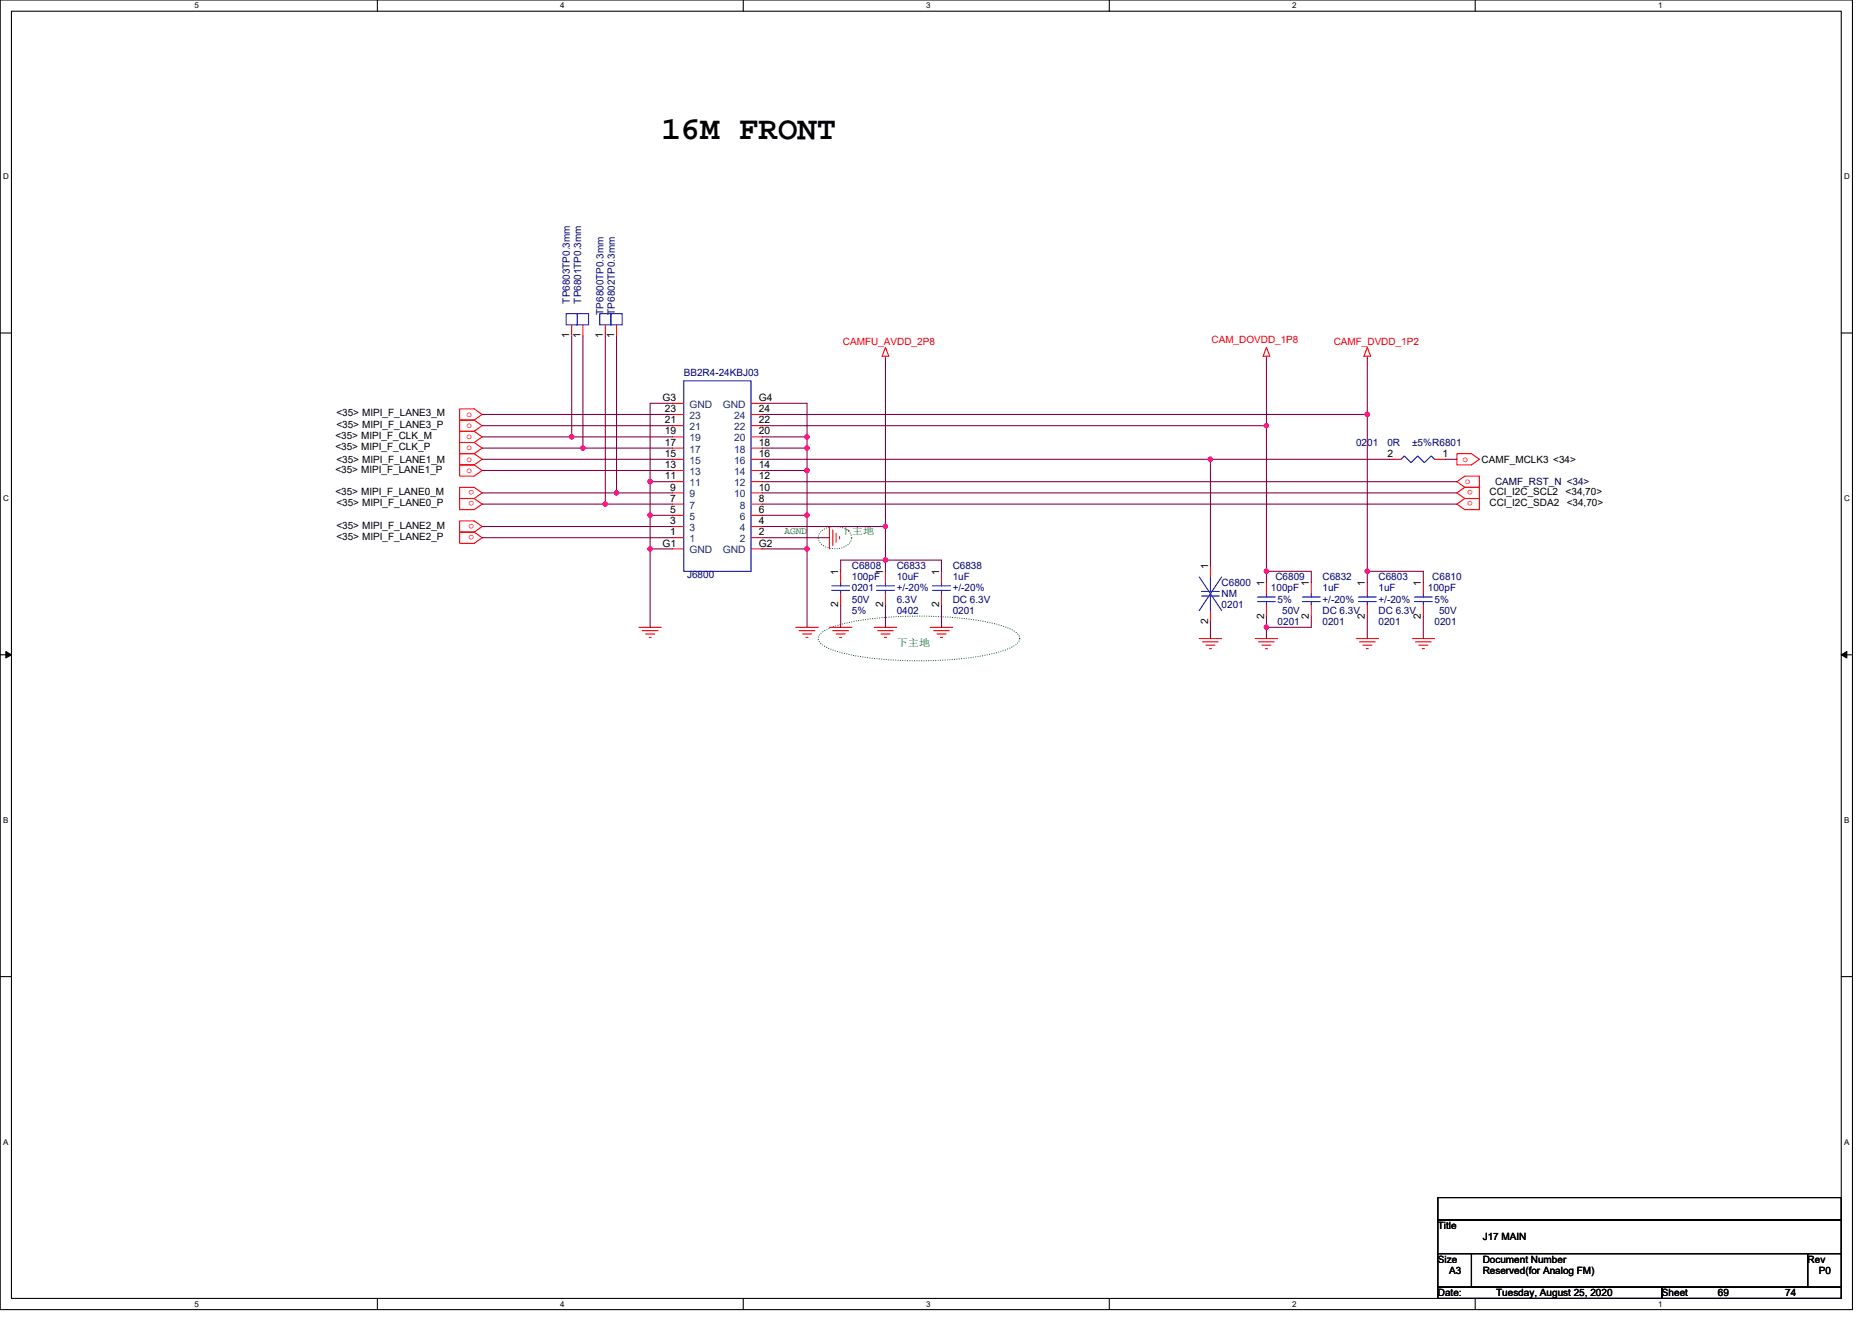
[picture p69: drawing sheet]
<svg xmlns="http://www.w3.org/2000/svg" width="297mm" height="210mm" viewBox="0 0 297 210" stroke-linecap="round" stroke-linejoin="round" font-family="sans-serif">
<defs><g id="words">
<text font-size="5.1" x="104.9" y="22.1">16M FRONT</text>
<g font-size="1.6">
<text x="90.3" y="53.7" transform="rotate(-90 90.3 53.7)">1</text>
<text x="92.1" y="53.7" transform="rotate(-90 92.1 53.7)">1</text>
<text x="95.7" y="53.7" transform="rotate(-90 95.7 53.7)">1</text>
<text x="97.4" y="53.7" transform="rotate(-90 97.4 53.7)">1</text>
<text x="53.4" y="66">&lt;35&gt; MIPI_F_LANE3_M</text>
<text x="105.1" y="63.6">G3</text>
<text x="105.5" y="65.4">23</text>
<text x="120.4" y="65.4">24</text>
<text x="120.4" y="63.6">G4</text>
<text x="53.2" y="69.7">&lt;35&gt; MIPI_F_CLK_M</text>
<text x="53.2" y="71.5">&lt;35&gt; MIPI_F_CLK_P</text>
<text x="53.4" y="67.9">&lt;35&gt; MIPI_F_LANE3_P</text>
<text x="105.5" y="70.7">17</text>
<text x="105.5" y="69">19</text>
<text x="105.5" y="67.2">21</text>
<text x="120.4" y="70.7">18</text>
<text x="120.4" y="69">20</text>
<text x="120.4" y="67.2">22</text>
<text x="53.2" y="75">&lt;35&gt; MIPI_F_LANE1_P</text>
<text x="53.4" y="73.4">&lt;35&gt; MIPI_F_LANE1_M</text>
<text x="105.5" y="76.1">11</text>
<text x="105.5" y="74.3">13</text>
<text x="105.5" y="72.5">15</text>
<text x="106.4" y="77.9">9</text>
<text x="120.4" y="77.9">10</text>
<text x="120.4" y="76.1">12</text>
<text x="120.4" y="74.3">14</text>
<text x="120.4" y="72.5">16</text>
<text x="220.2" y="72.5">2</text>
<text x="228.9" y="72.5">1</text>
<text x="235.1" y="73.4">CAMF_MCLK3 &lt;34&gt;</text>
<text x="53.2" y="78.6">&lt;35&gt; MIPI_F_LANE0_M</text>
<text x="53.4" y="83.9">&lt;35&gt; MIPI_F_LANE2_M</text>
<text x="53.4" y="80.4">&lt;35&gt; MIPI_F_LANE0_P</text>
<text x="106.4" y="83.2">3</text>
<text x="106.4" y="81.4">5</text>
<text x="106.4" y="79.6">7</text>
<text x="120.4" y="83.2">4</text>
<text x="120.4" y="81.4">6</text>
<text x="120.4" y="79.6">8</text>
<text x="236.3" y="80.4">CCI_I2C_SDA2</text>
<text x="236.3" y="78.6">CCI_I2C_SCL2</text>
<text x="248.4" y="78.6">&lt;34,70&gt;</text>
<text x="248.6" y="80.4">&lt;34,70&gt;</text>
<text x="53.4" y="85.7">&lt;35&gt; MIPI_F_LANE2_P</text>
<text x="105.1" y="86.7">G1</text>
<text x="106.4" y="85">1</text>
<text x="120.4" y="85">2</text>
<text x="120.4" y="86.7">G2</text>
<text x="133" y="91.2" transform="rotate(-90 133 91.2)">1</text>
<text x="140.1" y="91.2" transform="rotate(-90 140.1 91.2)">1</text>
<text x="149" y="91.2" transform="rotate(-90 149 91.2)">1</text>
<text x="191.7" y="90.3" transform="rotate(-90 191.7 90.3)">1</text>
<text x="200.6" y="93" transform="rotate(-90 200.6 93)">1</text>
<text x="207.7" y="93" transform="rotate(-90 207.7 93)">1</text>
<text x="216.6" y="93" transform="rotate(-90 216.6 93)">1</text>
<text x="225.5" y="93" transform="rotate(-90 225.5 93)">1</text>
<text x="133" y="96.4" transform="rotate(-90 133 96.4)">2</text>
<text x="140.1" y="96.4" transform="rotate(-90 140.1 96.4)">2</text>
<text x="149" y="96.4" transform="rotate(-90 149 96.4)">2</text>
<text x="191.7" y="99.1" transform="rotate(-90 191.7 99.1)">2</text>
<text x="200.6" y="98.2" transform="rotate(-90 200.6 98.2)">2</text>
<text x="207.7" y="98.2" transform="rotate(-90 207.7 98.2)">2</text>
<text x="216.6" y="98.2" transform="rotate(-90 216.6 98.2)">2</text>
<text x="225.5" y="98.2" transform="rotate(-90 225.5 98.2)">2</text>
<text x="228.2" y="195.1">Title</text>
<text x="235.3" y="196.8">J17 MAIN</text>
<text x="228.2" y="200.4">Size</text>
<text x="229.9" y="202.2">A3</text>
<text x="235.3" y="200.4">Document Number</text>
<text x="235.3" y="202.2">Reserved(for Analog FM)</text>
<text x="286.8" y="200.4">Rev</text>
<text x="288.6" y="202.2">P0</text>
<text x="228.2" y="205.7">Date:</text>
<text x="237.4" y="205.7">Tuesday, August 25, 2020</text>
<text x="263.7" y="205.7">Sheet</text>
<text x="272.6" y="205.7">69</text>
<text x="283.3" y="205.7">74</text>
</g>
<g font-size="1.6" fill="#000080">
<text x="90.4" y="48.2" transform="rotate(-90 90.4 48.2)">TP6803TP0.3mm</text>
<text x="92.2" y="48.2" transform="rotate(-90 92.2 48.2)">TP6801TP0.3mm</text>
<text x="95.8" y="50" transform="rotate(-90 95.8 50)">TP6800TP0.3mm</text>
<text x="97.5" y="50" transform="rotate(-90 97.5 50)">TP6802TP0.3mm</text>
<text x="108.5" y="59.7">BB2R4-24KBJ03</text>
<text x="215.2" y="70.8">0201</text>
<text x="220.2" y="70.8">0R</text>
<text x="224.1" y="70.8">±5%R6801</text>
<text x="109" y="91.7">J6800</text>
<text x="135.2" y="90.3">C6808</text>
<text x="135.2" y="92.1">100pF</text>
<text x="135.2" y="93.9">0201</text>
<text x="135.2" y="95.7">50V</text>
<text x="142.3" y="90.3">C6833</text>
<text x="142.3" y="92.1">10uF</text>
<text x="142.3" y="95.7">6.3V</text>
<text x="142.3" y="93.9">+/-20%</text>
<text x="151.2" y="90.3">C6838</text>
<text x="151.2" y="92.1">1uF</text>
<text x="151.2" y="95.7">DC 6.3V</text>
<text x="151.2" y="93.9">+/-20%</text>
<text x="193.8" y="93">C6800</text>
<text x="193.8" y="94.8">NM</text>
<text x="201.7" y="93.9">100pF</text>
<text x="202.4" y="92.1">C6809</text>
<text x="202.7" y="95.7">5%</text>
<text x="209.8" y="92.1">C6832</text>
<text x="209.8" y="93.9">1uF</text>
<text x="209.8" y="95.7">+/-20%</text>
<text x="218.7" y="92.1">C6803</text>
<text x="218.7" y="93.9">1uF</text>
<text x="218.7" y="95.7">+/-20%</text>
<text x="226.6" y="93.9">100pF</text>
<text x="227.3" y="92.1">C6810</text>
<text x="227.6" y="95.7">5%</text>
<text x="135.2" y="97.4">5%</text>
<text x="142.3" y="97.4">0402</text>
<text x="151.2" y="97.4">0201</text>
<text x="193.8" y="96.5">0201</text>
<text x="202.7" y="99.2">0201</text>
<text x="203.5" y="97.4">50V</text>
<text x="209.8" y="99.2">0201</text>
<text x="209.8" y="97.4">DC 6.3V</text>
<text x="218.7" y="99.2">0201</text>
<text x="218.7" y="97.4">DC 6.3V</text>
<text x="227.6" y="99.2">0201</text>
<text x="228.3" y="97.4">50V</text>
</g>
<g font-size="1.6" fill="#f00">
<text x="133.7" y="54.8">CAMFU_AVDD_2P8</text>
<text x="192.2" y="54.4">CAM_DOVDD_1P8</text>
<text x="211.6" y="54.8">CAMF_DVDD_1P2</text>
<text x="74" y="66.1">o</text>
<text x="74" y="67.9">o</text>
<text x="74" y="69.7">o</text>
<text x="74" y="71.5">o</text>
<text x="74" y="73.3">o</text>
<text x="74" y="75">o</text>
<text x="75.2" y="77.8" transform="rotate(180 75.2 77.8)">o</text>
<text x="232.1" y="73.3">o</text>
<text x="232.4" y="76.8">o</text>
<text x="233.7" y="77.8" transform="rotate(180 233.7 77.8)">o</text>
<text x="75.2" y="83.1" transform="rotate(180 75.2 83.1)">o</text>
<text x="75.2" y="79.6" transform="rotate(180 75.2 79.6)">o</text>
<text x="233.7" y="79.6" transform="rotate(180 233.7 79.6)">o</text>
<text x="75.2" y="84.9" transform="rotate(180 75.2 84.9)">o</text>
</g>
<g font-size="1.6" fill="#004080">
<text x="109.4" y="64.7">GND</text>
<text x="114.7" y="64.7">GND</text>
<text x="109.4" y="71.8">17</text>
<text x="109.4" y="70.1">19</text>
<text x="109.4" y="68.3">21</text>
<text x="109.4" y="66.5">23</text>
<text x="116.5" y="71.8">18</text>
<text x="116.5" y="70.1">20</text>
<text x="116.5" y="68.3">22</text>
<text x="116.5" y="66.5">24</text>
<text x="109.4" y="77.2">11</text>
<text x="109.4" y="75.4">13</text>
<text x="109.4" y="73.6">15</text>
<text x="116.5" y="77.2">12</text>
<text x="116.5" y="75.4">14</text>
<text x="116.5" y="73.6">16</text>
<text x="109.4" y="82.5">5</text>
<text x="109.4" y="80.7">7</text>
<text x="109.4" y="79">9</text>
<text x="116.5" y="79">10</text>
<text x="117.4" y="82.5">6</text>
<text x="117.4" y="80.7">8</text>
<text x="109.4" y="86.1">1</text>
<text x="109.4" y="84.3">3</text>
<text x="109.4" y="87.8">GND</text>
<text x="114.7" y="87.8">GND</text>
<text x="117.4" y="86.1">2</text>
<text x="117.4" y="84.3">4</text>
</g>
<text font-size="1.6" fill="#000040" x="237.2" y="77">CAMF_RST_N &lt;34&gt;</text>
<g font-size="1.6" fill="#008000">
<text x="124.5" y="84.8">AGND</text>
<text x="133.4" y="84.8">下主地</text>
<text x="142.3" y="102.6">下主地</text>
</g>
<g font-size="1.3">
<text x="30.8" y="1.3">5</text>
<text x="88.9" y="1.3">4</text>
<text x="147" y="1.3">3</text>
<text x="205" y="1.3">2</text>
<text x="263.1" y="1.3">1</text>
<text x=".5" y="28.4">D</text>
<text x="292.6" y="28.4">D</text>
<text x=".5" y="79.5">C</text>
<text x="292.6" y="79.5">C</text>
<text x=".5" y="130.6">B</text>
<text x="292.6" y="130.6">B</text>
<text x=".5" y="181.7">A</text>
<text x="292.6" y="181.7">A</text>
<text x="30.8" y="207.4">5</text>
<text x="88.9" y="207.4">4</text>
<text x="147" y="207.4">3</text>
<text x="205" y="207.4">2</text>
<text x="263.1" y="207.4">1</text>
</g>
</g></defs>
<path d="M0 0h293.9v207.9h-293.9zM1.8 1.8h290.4v204.3h-290.4z" fill="none" stroke="#000" stroke-width=".17"/>
<g fill="#fff">
<path d="M30.8 .2h.7v1.4h-.7z"/>
<path d="M30.8 206.3h.7v1.4h-.7z"/>
</g>
<path d="M59.9 0v1.8M59.9 206.1v1.8" fill="none" stroke="#000" stroke-width=".17"/>
<g fill="#fff">
<path d="M88.9 .2h.7v1.4h-.7z"/>
<path d="M88.9 206.3h.7v1.4h-.7z"/>
</g>
<path d="M117.9 0v1.8M117.9 206.1v1.8" fill="none" stroke="#000" stroke-width=".17"/>
<g fill="#fff">
<path d="M147 .2h.7v1.4h-.7z"/>
<path d="M147 206.3h.7v1.4h-.7z"/>
</g>
<path d="M176 0v1.8M176 206.1v1.8" fill="none" stroke="#000" stroke-width=".17"/>
<g fill="#fff">
<path d="M205 .2h.7v1.4h-.7z"/>
<path d="M205 206.3h.7v1.4h-.7z"/>
</g>
<path d="M234.1 0v1.8M234.1 206.1v1.8" fill="none" stroke="#000" stroke-width=".17"/>
<g fill="#fff">
<path d="M263.1 .2h.7v1.4h-.7z"/>
<path d="M263.1 206.3h.7v1.4h-.7z"/>
<path d="M.5 27.3h.9v1.4h-.9z"/>
<path d="M292.6 27.3h.9v1.4h-.9z"/>
<path d="M.5 78.4h.9v1.4h-.9z"/>
<path d="M292.6 78.4h.9v1.4h-.9z"/>
</g>
<path d="M0 52.9h1.8M292.2 52.9h1.7" fill="none" stroke="#000" stroke-width=".17"/>
<g fill="#fff">
<path d="M.5 129.5h.8v1.4h-.8z"/>
<path d="M292.6 129.5h.9v1.4h-.9z"/>
</g>
<path d="M0 103.9h1.8M292.2 103.9h1.7" fill="none" stroke="#000" stroke-width=".17"/>
<path d="M.9 103.4l.9 .5-.9 .5zM292.2 103.9l.8-.5v1z" fill="#000" stroke="#000" stroke-width=".16"/>
<g fill="#fff">
<path d="M.5 180.5h.8v1.4h-.8z"/>
<path d="M292.6 180.5h.9v1.4h-.9z"/>
</g>
<path d="M0 155h1.8M292.2 155h1.7M228.2 190.1h64v3.5h-64zM228.2 193.6h64v5.4h-64zM228.2 199h5.3v5.3h-5.3zM233.5 199h53.3v5.3h-53.3zM286.8 199h5.4v5.3h-5.4zM228.2 204.3h35.5v1.8h-35.5zM263.7 204.3h28.5v1.8h-28.5z" fill="none" stroke="#000" stroke-width=".17"/>
<path d="M130.2 84.4a3.5 3.5 0 0 1 4.6 0 1.34 1.34 0 0 1-.4 2.2 3.2 3.2 0 0 1-4.5-.8l-.1-.5 .1-.4zM130.3 100.5a14.5 14.5 0 0 1 6.4-2.1 62.1 62.1 0 0 1 21.1 .6 9.2 9.2 0 0 1 3.5 1.5 1.02 1.02 0 0 1 0 1.7 14.4 14.4 0 0 1-6.3 2 61.9 61.9 0 0 1-21.1-.5 9.1 9.1 0 0 1-3.6-1.5 1.02 1.02 0 0 1 0-1.7z" fill="none" stroke="#008000" stroke-width=".17" stroke-dasharray="0 .3"/>
<g fill="none" stroke="#f00" stroke-width=".17">
<path d="M90.7 51.6v1.7M92.5 51.6v1.7M96.1 51.6v1.7M97.8 51.6v1.7M140.5 55.1l.5 1.4h-1zM140.5 56.5v.4M201 55.1l.5 1.4h-1.1zM201 56.5v.4M217 56.5v.4M217 55.1l.5 1.4h-1.1zM72.9 77.3h2.3l1.3 .9-1.3 .9h-2.3zM72.9 79.1h2.3l1.3 .9-1.3 .9h-2.3z"/>
<path d="M72.9 64.9h2.3l1.3 .9-1.3 .9h-2.3zM72.9 73.8h2.3l1.3 .9-1.3 .9h-2.3zM75.2 66.7l1.3 .9-1.3 .9M75.2 68.5l1.3 .8-1.3 .9M75.2 70.2l1.3 .9-1.3 .9M75.2 72l1.3 .9-1.3 .9M75.2 66.7h-2.3v1.8h2.3M75.2 68.5h-2.3v1.7h2.3M75.2 70.2h-2.3v1.8h2.3M75.2 72h-2.3v1.8h2.3M106.7 78.2h1.8M106.7 76.5h1.8"/>
<path d="M106.7 74.7h1.8M106.7 72.9h1.8M106.7 71.1h1.8M106.7 69.3h1.8M106.7 67.6h1.8M106.7 65.8h1.8M106.7 64h1.8M119.2 78.2h1.7M119.2 76.5h1.7M119.2 74.7h1.7M119.2 72.9h1.7M119.2 71.1h1.7"/>
<path d="M119.2 69.3h1.7M119.2 67.6h1.7M119.2 65.8h1.7M119.2 64h1.7M220.5 72.9h1.8M227.6 72.9h1.8M231.2 76.5l1.2-.9h2.3v1.7h-2.3zM231.2 72h2.3l1.2 .9-1.2 .9h-2.3zM232.4 77.3h2.3v1.8h-2.3M232.4 77.3l-1.2 .9 1.2 .9M72.9 84.5h2.3l1.3 .8-1.3 .9h-2.3zM72.9 82.7h2.3l1.3 .9-1.3 .9h-2.3z"/>
<path d="M101.4 99.6h3.5M106.7 85.3h1.8M106.7 83.6h1.8M106.7 81.8h1.8M106.7 80h1.8M106.7 87.1h1.8M119.2 85.3h1.7M119.2 83.6h1.7M119.2 81.8h1.7M119.2 80h1.7M119.2 87.1h1.7M126.3 99.6h3.5"/>
<path d="M131.6 99.6h3.6M131.6 83.6v3.5M132.1 84.1v2.5M132.7 84.6v1.5M133.2 85.2v.3M133.4 90.7v1.8M133.4 94.2v1.8M138.7 99.6h3.6M140.5 90.7v1.8M140.5 94.2v1.8M147.6 99.6h3.6M149.4 90.7v1.8"/>
<path d="M149.4 94.2v1.8M192.1 89.8v1.8M192.1 96.9v1.8M201 92.5v1.7M201 96v1.8M208.1 92.5v1.7M208.1 96v1.8M217 92.5v1.7M217 96v1.8M225.8 92.5v1.7M225.8 96v1.8M231.2 80l1.2-.9h2.3v1.8h-2.3z"/>
<path d="M101.9 100.1h2.5M102.4 100.6h1.5M103 101.2h.3M126.8 100.1h2.5M127.3 100.6h1.5M127.9 101.2h.3M132.1 100.1h2.5M132.7 100.6h1.4M133.2 101.2h.4M139.3 100.1h2.4M139.8 100.6h1.4M140.3 101.2h.4"/>
<path d="M148.1 100.1h2.5M148.7 100.6h1.4M149.2 101.2h.4M190.3 101.3h3.5M190.8 101.9h2.5M191.3 102.4h1.5M191.9 103h.3M199.2 101.3h3.5M199.7 101.9h2.5M200.2 102.4h1.5M200.8 103h.3M215.2 101.3h3.5"/>
<path d="M215.7 101.9h2.5M216.2 102.4h1.5M216.8 103h.3M224.1 101.3h3.5M224.6 101.9h2.5M225.1 102.4h1.5M225.7 103h.3"/>
</g>
<g fill="none" stroke="#00f" stroke-width=".17">
<path d="M89.8 49.8h1.8v1.8h-1.8zM91.6 49.8h1.8v1.8h-1.8zM95.2 49.8h1.7v1.8h-1.7zM96.9 49.8h1.8v1.8h-1.8zM108.5 60.5h10.7v30.2h-10.7zM222.3 72.9l.5-.5 1.1 1 1.1-1 1 1 1.1-1 .5 .5M132 93h2.8M132 93.7h2.8M133.4 92.5v.5M133.4 93.7v.5M139.1 93h2.8M139.1 93.7h2.8"/>
<path d="M140.5 92.5v.5M140.5 93.7v.5M148 93h2.8M148 93.7h2.8M149.4 92.5v.5M149.4 93.7v.5M190.3 91.6l3.5 5.3M190.6 93.9h2.9M190.6 94.6h2.9M192.1 91.6v2.3M192.1 94.6v2.3M193.8 91.6l-3.5 5.3"/>
<path d="M199.5 94.8h2.9M199.5 95.5h2.9M201 94.2v.6M201 95.5v.5M206.6 94.8h2.9M206.6 95.5h2.9M208.1 94.2v.6M208.1 95.5v.5M215.5 94.8h2.9M215.5 95.5h2.9M217 94.2v.6M217 95.5v.5"/>
<path d="M224.4 94.8h2.9M224.4 95.5h2.9M225.8 94.2v.6M225.8 95.5v.5"/>
</g>
<g fill="none" stroke="#800040" stroke-width=".17">
<path d="M90.7 53.3v16M92.5 53.3v17.8M96.1 53.3v26.7M97.8 53.3v24.9M140.5 56.9v26.7M201 56.9v10.7M217 56.9v8.9M76.5 65.8h30.2M76.5 67.6h30.2M76.5 72.9h30.2M76.5 74.7h30.2M76.5 69.3h14.2"/>
<path d="M76.5 78.2h21.3M76.5 71.1h16M90.7 69.3h16M92.5 71.1h14.2M97.8 78.2h8.9M106.7 76.5h-3.5v5.3M106.7 64h-3.5v12.5M120.9 76.5h110.3M120.9 71.1h7.2M120.9 78.2h110.3M120.9 72.9h71.2M120.9 67.6h80.1"/>
<path d="M120.9 65.8h96.1M120.9 74.7h7.2M120.9 69.3h7.2M120.9 64h7.2v5.3M128.1 74.7v7.1M128.1 69.3v5.4M192.1 72.9v16.9M192.1 72.9h28.4M201 67.6v23.1M217 65.8v24.9M229.4 72.9h1.8M76.5 85.3h30.2"/>
<path d="M76.5 83.6h30.2M76.5 80h19.6M96.1 80h10.6M103.2 87.1v12.5M103.2 87.1h3.5M106.7 81.8h-3.5v5.3M120.9 85.3h10.7M120.9 80h110.3M120.9 83.6h19.6v5.3M120.9 81.8h7.2M120.9 87.1h7.2M128.1 81.8v5.3"/>
<path d="M128.1 87.1v12.5M133.4 96v3.6M140.5 96v3.6M140.5 88.9v1.8M140.5 88.9h8.9v1.8M140.5 88.9h-7.1v1.8M149.4 96v3.6M192.1 98.7v2.6M201 90.7h7.1v1.8M201 90.7v1.8M201 97.8v1.8M201 99.6v1.7"/>
<path d="M208.1 97.8v1.8h-7.1M217 90.7v1.8M217 97.8v3.5M217 90.7h8.8v1.8M225.8 97.8v3.5"/>
</g>
<g fill="#f0f" stroke="#f0f" stroke-width=".17">
<circle cx="140.5" cy="83.6" r=".35"/>
<circle cx="216.9" cy="90.7" r=".35"/>
<circle cx="200.9" cy="99.6" r=".35"/>
<circle cx="140.5" cy="88.9" r=".35"/>
<circle cx="128" cy="87.1" r=".35"/>
<circle cx="128" cy="81.8" r=".35"/>
<circle cx="128" cy="74.7" r=".35"/>
<circle cx="192.1" cy="72.9" r=".35"/>
<circle cx="128" cy="71.1" r=".35"/>
<circle cx="200.9" cy="67.6" r=".35"/>
<circle cx="200.9" cy="90.7" r=".35"/>
<circle cx="216.9" cy="65.8" r=".35"/>
<circle cx="128" cy="69.3" r=".35"/>
<circle cx="96" cy="80" r=".35"/>
<circle cx="97.8" cy="78.2" r=".35"/>
<circle cx="90.7" cy="69.3" r=".35"/>
<circle cx="92.5" cy="71.1" r=".35"/>
<circle cx="103.2" cy="87.1" r=".35"/>
<circle cx="103.2" cy="76.4" r=".35"/>
<circle cx="103.2" cy="81.8" r=".35"/>
</g>
<use href="#words"/>
</svg>
